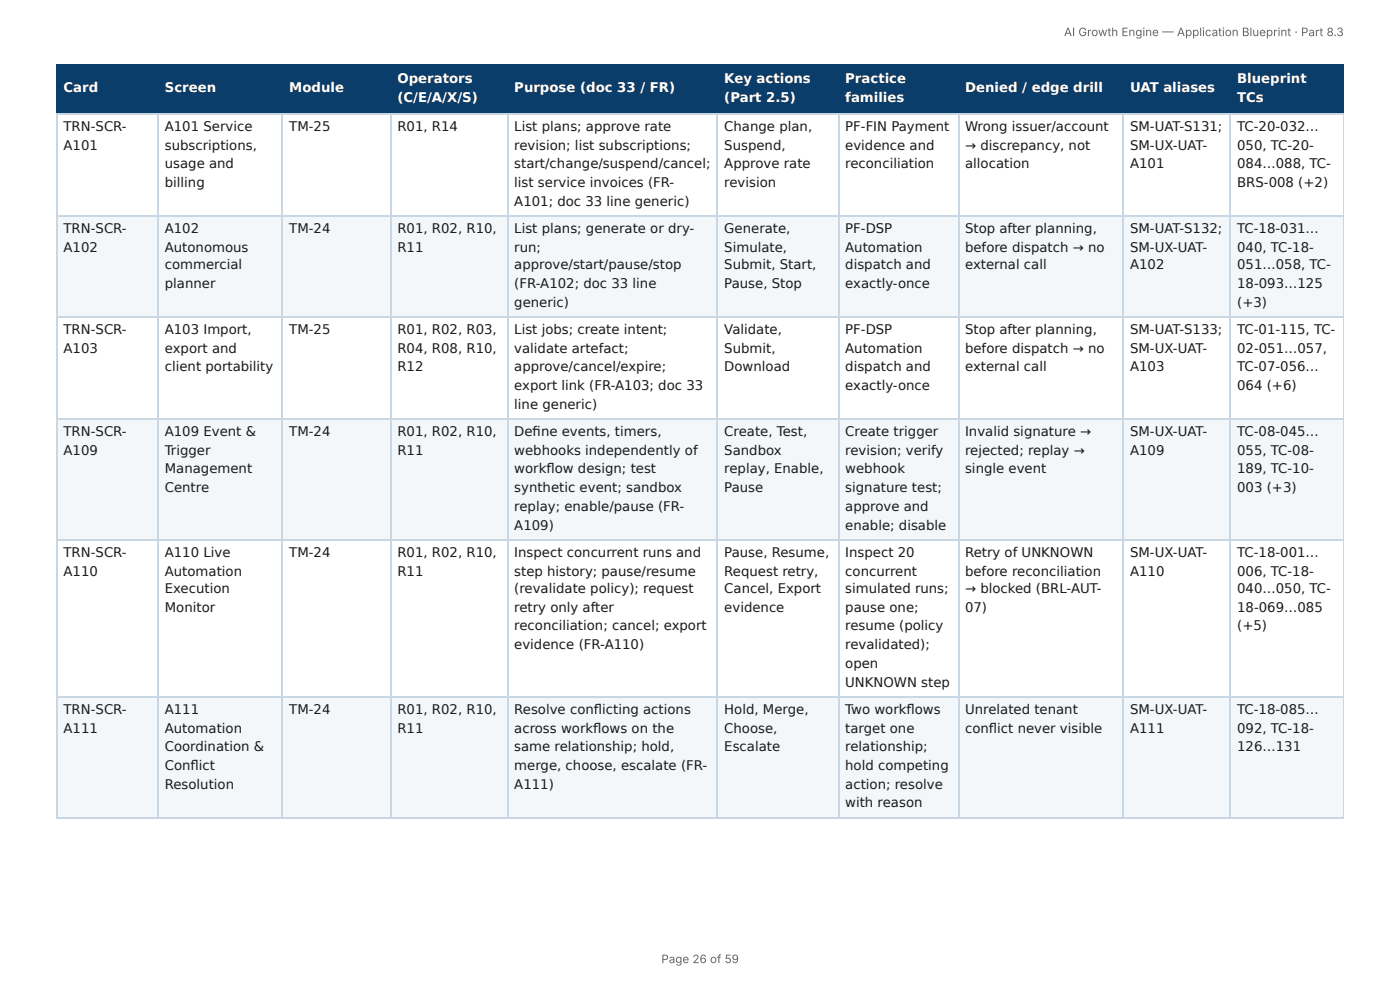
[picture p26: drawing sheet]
<svg xmlns="http://www.w3.org/2000/svg" width="297mm" height="210mm" viewBox="0 0 297 210" stroke-linecap="round" stroke-linejoin="round" font-family="sans-serif">
<defs><g id="words">
<g font-size="2.8" fill="#fff">
<text x="84.4" y="17.7">Operators</text>
<text x="153.8" y="17.7">Key actions</text>
<text x="179.5" y="17.7">Practice</text>
<text x="262.8" y="17.7">Blueprint</text>
<text x="13.5" y="19.6">Card</text>
<text x="35" y="19.6">Screen</text>
<text x="61.4" y="19.6">Module</text>
<text x="84.4" y="21.7">(C/E/A/X/S)</text>
<text x="109.2" y="19.6">Purpose (doc 33 / FR)</text>
<text x="153.8" y="21.7">(Part 2.5)</text>
<text x="179.5" y="21.7">families</text>
<text x="205" y="19.6">Denied / edge drill</text>
<text x="240" y="19.6">UAT aliases</text>
<text x="262.8" y="21.7">TCs</text>
</g>
<g font-size="2.8" fill="#1a1a1a">
<text x="13.5" y="27.8">TRN-SCR-</text>
<text x="35" y="27.8">A101 Service</text>
<text x="61.4" y="27.8">TM-25</text>
<text x="84.4" y="27.8">R01, R14</text>
<text x="109.2" y="27.8">List plans; approve rate</text>
<text x="153.8" y="27.8">Change plan,</text>
<text x="179.5" y="27.8">PF-FIN Payment</text>
<text x="205" y="27.8">Wrong issuer/account</text>
<text x="240" y="27.8">SM-UAT-S131;</text>
<text x="262.8" y="27.8">TC-20-032…</text>
<text x="13.5" y="31.8">A101</text>
<text x="35" y="31.8">subscriptions,</text>
<text x="35" y="35.7">usage and</text>
<text x="109.2" y="31.8">revision; list subscriptions;</text>
<text x="109.2" y="35.7">start/change/suspend/cancel;</text>
<text x="153.8" y="31.8">Suspend,</text>
<text x="153.8" y="35.7">Approve rate</text>
<text x="179.5" y="31.8">evidence and</text>
<text x="179.5" y="35.7">reconciliation</text>
<text x="205" y="31.8">→ discrepancy, not</text>
<text x="205" y="35.7">allocation</text>
<text x="240" y="31.8">SM-UX-UAT-</text>
<text x="240" y="35.7">A101</text>
<text x="262.8" y="31.8">050, TC-20-</text>
<text x="262.8" y="35.7">084…088, TC-</text>
<text x="35" y="39.7">billing</text>
<text x="109.2" y="39.7">list service invoices (FR-</text>
<text x="153.8" y="39.7">revision</text>
<text x="262.8" y="39.7">BRS-008 (+2)</text>
<text x="109.2" y="43.7">A101; doc 33 line generic)</text>
<text x="13.5" y="49.5">TRN-SCR-</text>
<text x="13.5" y="53.4">A102</text>
<text x="35" y="49.5">A102</text>
<text x="35" y="53.4">Autonomous</text>
<text x="61.4" y="49.5">TM-24</text>
<text x="84.4" y="49.5">R01, R02, R10,</text>
<text x="84.4" y="53.4">R11</text>
<text x="109.2" y="49.5">List plans; generate or dry-</text>
<text x="109.2" y="53.4">run;</text>
<text x="153.8" y="49.5">Generate,</text>
<text x="153.8" y="53.4">Simulate,</text>
<text x="179.5" y="49.5">PF-DSP</text>
<text x="179.5" y="53.4">Automation</text>
<text x="205" y="49.5">Stop after planning,</text>
<text x="205" y="53.4">before dispatch → no</text>
<text x="240" y="49.5">SM-UAT-S132;</text>
<text x="240" y="53.4">SM-UX-UAT-</text>
<text x="262.8" y="49.5">TC-18-031…</text>
<text x="262.8" y="53.4">040, TC-18-</text>
<text x="35" y="57.2">commercial</text>
<text x="109.2" y="57.2">approve/start/pause/stop</text>
<text x="153.8" y="57.2">Submit, Start,</text>
<text x="179.5" y="57.2">dispatch and</text>
<text x="205" y="57.2">external call</text>
<text x="240" y="57.2">A102</text>
<text x="262.8" y="57.2">051…058, TC-</text>
<text x="35" y="61.1">planner</text>
<text x="109.2" y="61.1">(FR-A102; doc 33 line</text>
<text x="109.2" y="65.1">generic)</text>
<text x="153.8" y="61.1">Pause, Stop</text>
<text x="179.5" y="61.1">exactly-once</text>
<text x="262.8" y="61.1">18-093…125</text>
<text x="262.8" y="65.1">(+3)</text>
<text x="13.5" y="70.9">TRN-SCR-</text>
<text x="35" y="70.9">A103 Import,</text>
<text x="61.4" y="70.9">TM-25</text>
<text x="84.4" y="70.9">R01, R02, R03,</text>
<text x="109.2" y="70.9">List jobs; create intent;</text>
<text x="153.8" y="70.9">Validate,</text>
<text x="179.5" y="70.9">PF-DSP</text>
<text x="205" y="70.9">Stop after planning,</text>
<text x="240" y="70.9">SM-UAT-S133;</text>
<text x="262.8" y="70.9">TC-01-115, TC-</text>
<text x="13.5" y="74.9">A103</text>
<text x="35" y="74.9">export and</text>
<text x="84.4" y="74.9">R04, R08, R10,</text>
<text x="109.2" y="74.9">validate artefact;</text>
<text x="153.8" y="74.9">Submit,</text>
<text x="179.5" y="74.9">Automation</text>
<text x="205" y="74.9">before dispatch → no</text>
<text x="240" y="74.9">SM-UX-UAT-</text>
<text x="262.8" y="74.9">02-051…057,</text>
<text x="35" y="78.8">client portability</text>
<text x="84.4" y="78.8">R12</text>
<text x="109.2" y="78.8">approve/cancel/expire;</text>
<text x="109.2" y="82.8">export link (FR-A103; doc 33</text>
<text x="153.8" y="78.8">Download</text>
<text x="179.5" y="78.8">dispatch and</text>
<text x="179.5" y="82.8">exactly-once</text>
<text x="205" y="78.8">external call</text>
<text x="240" y="78.8">A103</text>
<text x="262.8" y="78.8">TC-07-056…</text>
<text x="262.8" y="82.8">064 (+6)</text>
<text x="109.2" y="86.8">line generic)</text>
<text x="13.5" y="92.6">TRN-SCR-</text>
<text x="35" y="92.6">A109 Event &amp;</text>
<text x="61.4" y="92.6">TM-24</text>
<text x="84.4" y="92.6">R01, R02, R10,</text>
<text x="109.2" y="92.6">Defi ne events, timers,</text>
<text x="153.8" y="92.6">Create, Test,</text>
<text x="179.5" y="92.6">Create trigger</text>
<text x="205" y="92.6">Invalid signature →</text>
<text x="240" y="92.6">SM-UX-UAT-</text>
<text x="262.8" y="92.6">TC-08-045…</text>
<text x="13.5" y="96.6">A109</text>
<text x="35" y="96.6">Trigger</text>
<text x="35" y="100.5">Management</text>
<text x="84.4" y="96.6">R11</text>
<text x="109.2" y="96.6">webhooks independently of</text>
<text x="109.2" y="100.5">workfl ow design; test</text>
<text x="153.8" y="96.6">Sandbox</text>
<text x="153.8" y="100.5">replay, Enable,</text>
<text x="179.5" y="96.6">revision; verify</text>
<text x="179.5" y="100.5">webhook</text>
<text x="205" y="96.6">rejected; replay →</text>
<text x="205" y="100.5">single event</text>
<text x="240" y="96.6">A109</text>
<text x="262.8" y="96.6">055, TC-08-</text>
<text x="262.8" y="100.5">189, TC-10-</text>
<text x="35" y="104.5">Centre</text>
<text x="109.2" y="104.5">synthetic event; sandbox</text>
<text x="153.8" y="104.5">Pause</text>
<text x="179.5" y="104.5">signature test;</text>
<text x="262.8" y="104.5">003 (+3)</text>
<text x="109.2" y="108.5">replay; enable/pause (FR-</text>
<text x="109.2" y="112.4">A109)</text>
<text x="179.5" y="108.5">approve and</text>
<text x="179.5" y="112.4">enable; disable</text>
<text x="13.5" y="118.3">TRN-SCR-</text>
<text x="35" y="118.3">A110 Live</text>
<text x="61.4" y="118.3">TM-24</text>
<text x="84.4" y="118.3">R01, R02, R10,</text>
<text x="109.2" y="118.3">Inspect concurrent runs and</text>
<text x="153.8" y="118.3">Pause, Resume,</text>
<text x="179.5" y="118.3">Inspect 20</text>
<text x="205" y="118.3">Retry of UNKNOWN</text>
<text x="240" y="118.3">SM-UX-UAT-</text>
<text x="262.8" y="118.3">TC-18-001…</text>
<text x="13.5" y="122.2">A110</text>
<text x="35" y="122.2">Automation</text>
<text x="35" y="125.9">Execution</text>
<text x="84.4" y="122.2">R11</text>
<text x="109.2" y="122.2">step history; pause/resume</text>
<text x="109.2" y="125.9">(revalidate policy); request</text>
<text x="153.8" y="122.2">Request retry,</text>
<text x="153.8" y="125.9">Cancel, Export</text>
<text x="179.5" y="122.2">concurrent</text>
<text x="179.5" y="125.9">simulated runs;</text>
<text x="205" y="122.2">before reconciliation</text>
<text x="205" y="125.9">→ blocked (BRL-AUT-</text>
<text x="240" y="122.2">A110</text>
<text x="262.8" y="122.2">006, TC-18-</text>
<text x="262.8" y="125.9">040…050, TC-</text>
<text x="35" y="129.9">Monitor</text>
<text x="109.2" y="129.9">retry only after</text>
<text x="153.8" y="129.9">evidence</text>
<text x="179.5" y="129.9">pause one;</text>
<text x="205" y="129.9">07)</text>
<text x="262.8" y="129.9">18-069…085</text>
<text x="109.2" y="133.9">reconciliation; cancel; export</text>
<text x="109.2" y="137.8">evidence (FR-A110)</text>
<text x="179.5" y="133.9">resume (policy</text>
<text x="179.5" y="137.8">revalidated);</text>
<text x="262.8" y="133.9">(+5)</text>
<text x="179.5" y="141.8">open</text>
<text x="179.5" y="145.8">UNKNOWN step</text>
<text x="13.5" y="151.6">TRN-SCR-</text>
<text x="13.5" y="155.6">A111</text>
<text x="35" y="151.6">A111</text>
<text x="35" y="155.6">Automation</text>
<text x="61.4" y="151.6">TM-24</text>
<text x="84.4" y="151.6">R01, R02, R10,</text>
<text x="84.4" y="155.6">R11</text>
<text x="109.2" y="151.6">Resolve confl icting actions</text>
<text x="109.2" y="155.6">across workfl ows on the</text>
<text x="153.8" y="151.6">Hold, Merge,</text>
<text x="153.8" y="155.6">Choose,</text>
<text x="179.5" y="151.6">Two workfl ows</text>
<text x="179.5" y="155.6">target one</text>
<text x="205" y="151.6">Unrelated tenant</text>
<text x="205" y="155.6">confl ict never visible</text>
<text x="240" y="151.6">SM-UX-UAT-</text>
<text x="240" y="155.6">A111</text>
<text x="262.8" y="151.6">TC-18-085…</text>
<text x="262.8" y="155.6">092, TC-18-</text>
<text x="35" y="159.5">Coordination &amp;</text>
<text x="109.2" y="159.5">same relationship; hold,</text>
<text x="153.8" y="159.5">Escalate</text>
<text x="179.5" y="159.5">relationship;</text>
<text x="262.8" y="159.5">126…131</text>
<text x="35" y="163.5">Confl ict</text>
<text x="35" y="167.5">Resolution</text>
<text x="109.2" y="163.5">merge, choose, escalate (FR-</text>
<text x="109.2" y="167.5">A111)</text>
<text x="179.5" y="163.5">hold competing</text>
<text x="179.5" y="167.5">action; resolve</text>
<text x="179.5" y="171.5">with reason</text>
</g>
<g font-size="2.5" fill="#666">
<text x="226" y="7.7">AI Growth Engine — Application Blueprint · Part 8.3</text>
<text x="140.5" y="204.5">Page 26 of 59</text>
</g>
</g></defs>
<g fill="#0b3d6b">
<path d="M12.2 14h21.4v10.1h-21.4z"/>
<path d="M33.6 14h26.5v10.1h-26.5z"/>
<path d="M60.1 14h23v10.1h-23z"/>
<path d="M83.1 14h24.6v10.1h-24.6z"/>
<path d="M107.7 14h44.7v10.1h-44.7z"/>
<path d="M152.4 14h25.7v10.1h-25.7z"/>
<path d="M178.1 14h25.4v10.1h-25.4z"/>
<path d="M203.5 14h35.2v10.1h-35.2z"/>
<path d="M238.7 14h22.7v10.1h-22.7z"/>
<path d="M261.4 14h24v10.1h-24z"/>
</g>
<g fill="#f4f7fa">
<path d="M12.2 45.8h21.4v21.7h-21.4z"/>
<path d="M33.6 45.8h26.5v21.7h-26.5z"/>
<path d="M60.1 45.8h23v21.7h-23z"/>
<path d="M83.1 45.8h24.6v21.7h-24.6z"/>
<path d="M107.7 45.8h44.7v21.7h-44.7z"/>
<path d="M152.4 45.8h25.7v21.7h-25.7z"/>
<path d="M178.1 45.8h25.4v21.7h-25.4z"/>
<path d="M203.5 45.8h35.2v21.7h-35.2z"/>
<path d="M238.7 45.8h22.7v21.7h-22.7z"/>
<path d="M261.4 45.8h24v21.7h-24z"/>
<path d="M12.2 88.9h21.4v25.7h-21.4z"/>
<path d="M33.6 88.9h26.5v25.7h-26.5z"/>
<path d="M60.1 88.9h23v25.7h-23z"/>
<path d="M83.1 88.9h24.6v25.7h-24.6z"/>
<path d="M107.7 88.9h44.7v25.7h-44.7z"/>
<path d="M152.4 88.9h25.7v25.7h-25.7z"/>
<path d="M178.1 88.9h25.4v25.7h-25.4z"/>
<path d="M203.5 88.9h35.2v25.7h-35.2z"/>
<path d="M238.7 88.9h22.7v25.7h-22.7z"/>
<path d="M261.4 88.9h24v25.7h-24z"/>
<path d="M12.2 148.2h21.4v25.4h-21.4z"/>
<path d="M33.6 148.2h26.5v25.4h-26.5z"/>
<path d="M60.1 148.2h23v25.4h-23z"/>
<path d="M83.1 148.2h24.6v25.4h-24.6z"/>
<path d="M107.7 148.2h44.7v25.4h-44.7z"/>
<path d="M152.4 148.2h25.7v25.4h-25.7z"/>
<path d="M178.1 148.2h25.4v25.4h-25.4z"/>
<path d="M203.5 148.2h35.2v25.4h-35.2z"/>
<path d="M238.7 148.2h22.7v25.4h-22.7z"/>
<path d="M261.4 148.2h24v25.4h-24z"/>
</g>
<path d="M11.9 13.9h273.5M12 13.8v10.5M33.5 13.8v10.5M59.9 13.8v10.5M82.9 13.8v10.5M107.8 13.8v10.5M152.3 13.8v10.5M178.2 13.8v10.5M203.6 13.8v10.5M238.5 13.8v10.5M261.3 13.8v10.5M11.9 24.2h273.5" fill="none" stroke="#0b3d6b" stroke-width=".26"/>
<path d="M285.3 13.8v10.5" fill="none" stroke="#0b3d6b" stroke-width=".21"/>
<g fill="none" stroke="#c9d6e3" stroke-width=".26">
<path d="M11.9 24.2h273.5M12 24.3v149.3M33.5 24.3v149.3M59.9 24.3v149.3M82.9 24.3v149.3M107.8 24.3v149.3M152.3 24.3v149.3M178.2 24.3v149.3M203.6 24.3v149.3M238.5 24.3v149.3M261.3 24.3v149.3M11.9 45.9h273.5"/>
<path d="M11.9 67.3h273.5M11.9 89h273.5M11.9 114.7h273.5M11.9 148h273.5M11.9 173.7h273.5"/>
</g>
<path d="M285.3 24.3v149.3" fill="none" stroke="#c9d6e3" stroke-width=".21"/>
<use href="#words"/>
</svg>
